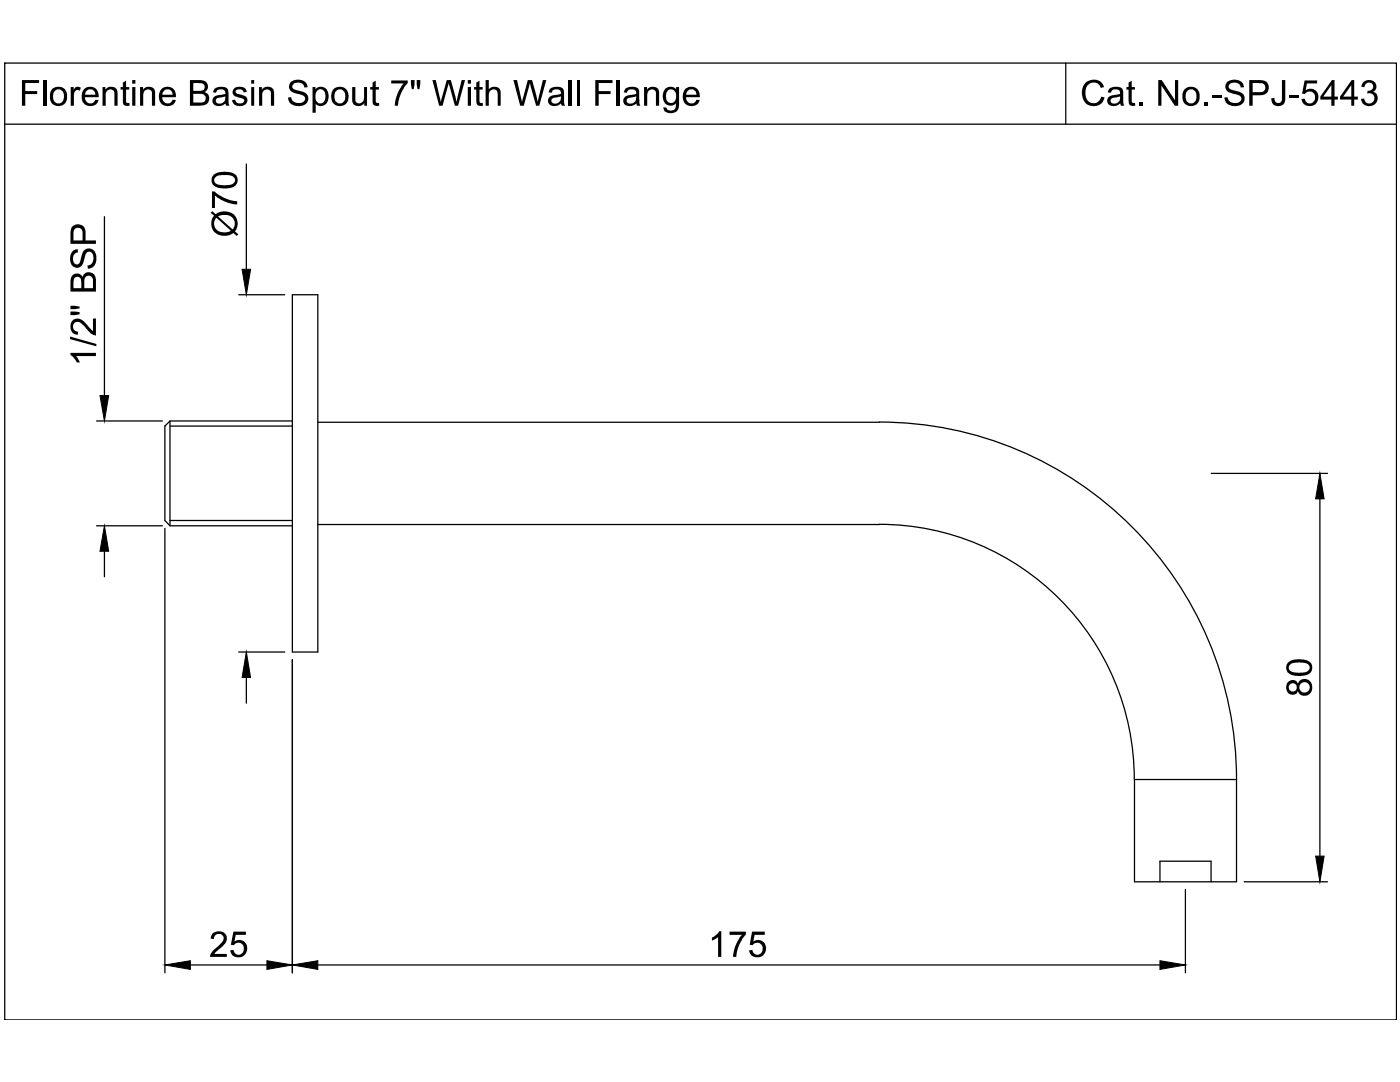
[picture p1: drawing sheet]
<svg xmlns="http://www.w3.org/2000/svg" width="279mm" height="216mm" viewBox="0 0 279 216" stroke-linecap="round" stroke-linejoin="round" font-family="sans-serif">
<!-- layer: 0 -->
<g fill="none" stroke="#000" stroke-width=".25">
<path d="M.9 12.6h277.8v190.9h-277.8zM212.7 12.6v12.2M.9 24.8h277.8M49.2 32.7v21M20.8 43.2v35.7M47.6 58.8h9.2M58.3 58.8h5.1v71.3h-5.1zM19.3 84h13.1M33.9 84v20.9M33.9 85h24.4M58.3 84h-24.4l-1 1v18.9l1 1h24.4M63.4 84.3h112.1"/>
<path d="M175.5 84.2a71.3 71.3 0 0 1 71.3 71.3M241.7 94.5h23.2M263.4 99.5v71.3M19.3 104.9h13.1M20.8 110v5.1M32.9 105.4v88.7M33.9 103.9h24.4M63.4 104.7h112.1M175.5 104.6a50.9 50.9 0 0 1 50.9 50.9M47.6 130.1h9.2M49.2 135.2v5.1M58.3 131.6v62.5"/>
<path d="M226.4 155.5h20.4v20.5h-20.4zM231.5 176v-4.2h10.2v4.2M236.6 177.5v16.6M248.3 176h16.6M38 192.5h15.3M63.4 192.5h168.1"/>
</g>
<path d="M48.3 53.7h1.7l-.8 5.1zM20 78.9h1.7l-.9 5.1zM263.4 94.5l.9 5h-1.7zM20.8 104.9l.9 5.1h-1.7zM49.2 130.1l.8 5.1h-1.7zM262.6 170.8h1.7l-.9 5.2zM32.9 192.5l5.1-.8v1.7zM53.3 191.7l5 .8-5 .9zM58.3 192.5l5.1-.8v1.7zM231.5 191.7l5.1 .8-5.1 .9z" fill="#000" stroke="#000" stroke-width=".2"/>
<g fill="#000">
<path d="M46.7 17.7l1-.4 .9 .2a.94 .94 0 0 1 .6 .8l-.6 .1a.88 .88 0 0 0-.7-.6 .88 .88 0 0 0-.9 .5 2.37 2.37 0 0 0 1.7 .8 1.08 1.08 0 0 1 .6 1.3 1.08 1.08 0 0 1-1.2 .7h-.9l-.5-.3-.4-.8 .6-.1a.94 .94 0 0 0 .9 .7 .94 .94 0 0 0 .9-.6 1.5 1.5 0 0 0-1.2-.6l-.4-.1a.93 .93 0 0 1-.4-1.6zM58.1 16.4l.4-.3 .8-.2 1.3 .2 .5 .5 .3 .8-.7 .1v-.3a1.3 1.3 0 0 0-1.2-.7 1.3 1.3 0 0 0-1.2 .7 1.49 1.49 0 0 0 1.5 .9l1.1 .4 .5 .6 .1 .8-.4 .8-.5 .3-.8 .2-1.3-.2-.8-.8-.2-.8h.6v.2a1.56 1.56 0 0 0 2.8 .2 1.17 1.17 0 0 0-1.3-1l-1.2-.4-.6-.5-.1-.7zM78.1 16.1h3.3v.4l-.8 1-.7 1.4-.3 1.1-.2 1.1h-.6l.3-1.8 .6-1.5 .9-1.1h-2.5zM216.6 16.5l.7-.4 1.2-.2 .9 .2 .6 .6 .4 .7-.7 .1-.3-.5-.4-.4-.4-.1-1 .1-.6 .5-.4 .9 .2 1.5 .3 .6 .5 .4 .4 .1 .8-.1 .7-.5 .3-.7 .6 .1-.2 .6-.4 .7-1 .4-.6 .1-1-.2-.7-.7-.5-.8-.1-1.3 .3-1zM241.9 18.9h1.9v.6h-1.9zM244.7 16.6l.4-.4 .6-.2h1.4l.8 .4 .3 .5 .1 .5h-.7a1.3 1.3 0 0 0-2-.8 .71 .71 0 0 0-.4 .8 .71 .71 0 0 0 .8 .6l1.5 .4 .7 .5 .2 .5-.2 1-.7 .6-1.1 .2-1.2-.3-.7-.8-.1-.7h.6l.2 .6 .4 .4 .5 .1h1a.81 .81 0 0 0 .7-.9 .81 .81 0 0 0-.9-.7l-1.6-.5-.4-.3-.4-.7zM255.8 16h.7v4l-.1 .5-.4 .4-.5 .2h-1.1l-.5-.6-.2-.5v-.4l.7-.1a.78 .78 0 0 0 .7 1 .78 .78 0 0 0 .7-1zM257.3 18.9h1.9v.6h-1.9zM260.4 16.1h2.5v.6h-2.1l-.2 1.3 .7-.3 .7 .1 .6 .3 .5 1v.6l-.2 .6-.5 .6-.4 .2-.8 .1-.9-.4-.4-.4-.2-.7h.7a1.06 1.06 0 0 0 1.3 .9 1.06 1.06 0 0 0 .7-1.4l-.4-.8-.6-.1a.93 .93 0 0 0-1 .5l-.5-.1zM272.1 16.4l.6-.4h.8l.5 .1 .5 .4 .2 .4v.7l-.2 .4-.5 .3 .8 .5 .2 .7-.4 1.1-.4 .3-.8 .3-.8-.1-.7-.5-.3-.9h.7a1.01 1.01 0 0 0 1.1 .9 1.01 1.01 0 0 0 .8-1.3 1.01 1.01 0 0 0-1.3-.6v-.6h.2a.84 .84 0 0 0 .9-.8 .84 .84 0 0 0-.8-.9 .84 .84 0 0 0-.9 .8v.2l-.6-.1zM4.4 16h3.4v.6h-2.7v1.6h2.3v.6h-2.3v2.3h-.7zM8.6 16h.6v5.1h-.6z"/>
<path d="M14.1 17.4h.6v.6a.87 .87 0 0 1 1.4-.5l-.2 .6a.83 .83 0 0 0-.9 .1 .83 .83 0 0 0-.3 .9v2h-.6zM20.5 17.4h.5v.5l.7-.5h1a1.21 1.21 0 0 1 .8 1.4v2.3h-.7v-2.2a.9 .9 0 0 0-1-1.1 .9 .9 0 0 0-.7 1.3v2h-.6zM24.5 16.5l.7-.4v1.3h.6v.5h-.6v2.4l.2 .2h.4l.1 .6h-.3a.87 .87 0 0 1-.9-.2 .87 .87 0 0 1-.2-.9v-2.1h-.4v-.5h.4zM28 17.4h.5v.5l.8-.6 .9 .1a1.14 1.14 0 0 1 .8 1.4v2.3h-.7v-2.2a.89 .89 0 0 0-.9-1.1 .89 .89 0 0 0-.8 1.2v2.1h-.6zM51.7 17.4h.6v.5l.6-.5h1a1.21 1.21 0 0 1 .8 1.4v2.3h-.6v-2.2a.9 .9 0 0 0-1-1.1 .9 .9 0 0 0-.8 1.3v2h-.6zM70.3 17.4h.6v2.1a.87 .87 0 0 0 .8 1.1 .87 .87 0 0 0 .9-1l.1-2.2h.6v3.7h-.6v-.6l-.8 .6h-.9a1.14 1.14 0 0 1-.7-1.4zM74.4 16.5l.6-.4v1.3h.6v.5h-.6v2.4l.2 .2h.4l.1 .6h-.3a.87 .87 0 0 1-.9-.2 .87 .87 0 0 1-.1-.9v-2.1h-.5v-.5h.5zM86.3 16h.7l.9 4.4 1.3-4.4h.8l.9 3.3 .2 1.1 1-4.4h.7l-1.4 5.1h-.6l-1.3-4.5-1.2 4.5h-.7zM95.1 16.5l.6-.4v1.3h.6v.5h-.6v2.4l.2 .2h.4l.1 .6h-.3a.9 .9 0 0 1-1-1.1v-2.1h-.5v-.5h.5zM96.9 16h.7v1.8l.5-.4 .8-.1a1.12 1.12 0 0 1 1 1.4v2.4h-.6v-2.4a.92 .92 0 0 0-1.1-.8 .92 .92 0 0 0-.6 1.2v2h-.7zM102.5 16h.7l1 4.4 1.1-4.4h.9l1.1 4.4 1-4.4h.7l-1.4 5.1h-.6l-1.2-4.5-1.3 4.5h-.7zM113.5 16h.6v5.1h-.6z"/>
<path d="M115.1 16h.6v5.1h-.6zM118.8 16h3.4v.6h-2.7v1.6h2.3v.6h-2.3v2.3h-.7zM123 16h.6v5.1h-.6zM128.5 17.4h.6v.5l.8-.6 .9 .1a1.14 1.14 0 0 1 .7 1.4v2.3h-.6v-2.2a.89 .89 0 0 0-.9-1.1 .89 .89 0 0 0-.8 1.2v2.1h-.7zM225.2 16.5l.7-.4v1.3h.6v.5h-.6v2.4l.1 .2h.5l.1 .6h-.3a.9 .9 0 0 1-1.1-1.1v-2.1h-.4v-.5h.4zM227.3 20.4h.7v.7h-.7zM231.2 16h.6l2.7 4v-4h.6v5.1h-.6l-2.7-4v4h-.6zM240.3 20.4h.8v.7h-.8zM14.3 50.3l.4-.4 .8-.2 .1 .6-.6 .3-.3 .4-.1 1a.73 .73 0 0 0 .8 .8 .73 .73 0 0 0 .7-.9l.3-1.4 .3-.5 .8-.4 1 .2 .4 .4 .3 .7v1.3l-.4 .9-.6 .4-.7 .1v-.6l.3-.1a1.57 1.57 0 0 0 .2-2.7 1.16 1.16 0 0 0-1.1 1.3l-.2 .9-.4 .6-.6 .4h-.8l-.6-.6-.3-.6v-.9zM42.3 38.2h.5l1 .8 1.4 .7 1 .3 1.1 .1v.7l-2-.4-1.6-.8-.8-.6v2.5h-.6zM14.4 64l1-.4 .9 .2 2.3 2.3v-2.5h.5v3.3l-.9-.3-1.8-2-.6-.3a.97 .97 0 0 0-1.2 .8 .97 .97 0 0 0 1 1.1l-.1 .6-.7-.2-.6-.5-.1-.6v-.7zM14.1 70.4h5v.6h-3.9l.7 1.3h-.6l-.6-.9-.6-.6z"/>
<path d="M14 67.2l5.2 1.4v.5l-5.2-1.4zM42.3 186.4l.6-.4 .9-.2 .8 .2 .6 .7 .1 .8-.3 .6-2.2 2.2h2.5v.6h-3.4l.1-.4 .4-.7 1.9-1.7 .2-.5a.96 .96 0 0 0-.8-1.2 .96 .96 0 0 0-1 1l-.6-.1zM46.6 185.9h2.5v.6h-2.1l-.2 1.4 .5-.3h1l.6 .5 .4 .8v.6l-.2 .7-.4 .5-.6 .3h-.8l-.8-.3-.4-.5-.2-.6 .7-.1 .1 .3a1.07 1.07 0 0 0 1.4 .6 1.07 1.07 0 0 0 .5-1.5l-.2-.5a1.13 1.13 0 0 0-1.7 .2l-.6-.1zM142.1 187.1l1-.6 .4-.7h.4v5.1h-.6v-3.9l-1.2 .7zM145.6 185.9h3.3v.6l-.8 .9-.6 1.3-.5 1.3v.9h-.7l.2-1.5 .7-1.6 .9-1.3h-2.5zM150.1 185.9h2.5v.6h-2l-.3 1.4 .9-.3 .8 .1 .6 .6 .3 .7-.1 .7-.2 .5-.4 .5-.5 .3h-.9l-.7-.2-.4-.6-.2-.6 .7-.1v.3a1.08 1.08 0 0 0 1.5 .5 1.08 1.08 0 0 0 .4-1.5l-.2-.4a1.13 1.13 0 0 0-1.7 .2l-.6-.1z"/>
<path d="M10.5 17.8l.6-.4 .6-.1 .7 .1 .6 .5 .3 .7 .1 1.1-.3 .7-.3 .4-.8 .3h-.8l-.9-.6-.3-.8v-.9zM11 18.1l-.4 .6v1a1.08 1.08 0 0 0 1.3 .9 1.08 1.08 0 0 0 .9-1.3l-.3-1.1a1.07 1.07 0 0 0-1.5-.1z"/>
<path d="M16.7 17.9l.8-.5 .9-.1 .7 .4 .5 .6 .1 1.1h-2.8l.3 .8 .6 .4a1.01 1.01 0 0 0 1.2-.7l.7 .1-.4 .7-.5 .4-.8 .1-1.1-.4-.4-.4-.2-.7 .1-1.1zM17.3 18.1l-.3 .8h2a1.02 1.02 0 0 0-.6-1 1.02 1.02 0 0 0-1.1 .2z"/>
<path d="M26.4 16h.6v.7h-.6zM26.4 17.4h.6v3.7h-.6z"/>
<path d="M32.2 17.8l.7-.4h1.1l.7 .4 .4 .8v.8h-2.7l.2 .8 .6 .4a.99 .99 0 0 0 1.3-.7l.6 .1-.2 .5-.5 .5-1 .2-1-.4-.5-.6-.2-.6 .1-1zM32.7 18.1l-.2 .3-.1 .5 2-.1a.99 .99 0 0 0-.6-.9 .99 .99 0 0 0-1.1 .2z"/>
<path d="M50.1 16h.6v.7h-.6zM50.1 17.4h.6v3.7h-.6z"/>
<path d="M66.4 18l.7-.5 .7-.2 .7 .1 .6 .5 .4 .8 .1 .7-.2 .7-.4 .7-1.3 .4-.8-.2-.4-.4-.4-1.1v-.6zM67.2 18l-.3 .4-.2 .6 .1 .7 .4 .7a1.15 1.15 0 0 0 1.4-.1 1.15 1.15 0 0 0 .3-1.3l-.2-.7a1.02 1.02 0 0 0-1.5-.3z"/>
<path d="M82 16h.7l-.1 1.8h-.4zM83.2 16h.7l-.2 1.8h-.4z"/>
<path d="M93.4 16h.6v.7h-.6zM93.4 17.4h.6v3.7h-.6z"/>
<path d="M136.7 17.9l.7-.5 1-.1 .7 .4 .4 .6 .2 1.1h-2.8l.2 .8 .7 .4a1.01 1.01 0 0 0 1.2-.7l.6 .1-.4 .7-.5 .4h-1.1l-.8-.3-.4-.6-.2-.8 .1-.7zM137.3 18.1l-.4 .8h2.1a1.02 1.02 0 0 0-.6-1 1.02 1.02 0 0 0-1.1 .2z"/>
<path d="M236.5 17.7l.6-.3 1-.1 .5 .2 .6 .5 .2 .7v1l-.2 .6-.4 .5-.7 .3h-.8l-1-.6-.3-.8v-.9l.2-.8zM237 18.1l-.3 .6v1a1.09 1.09 0 0 0 1.3 .9 1.09 1.09 0 0 0 .8-1.4l-.1-.4a1.02 1.02 0 0 0-.6-.9 1.02 1.02 0 0 0-1.1 .2z"/>
<path d="M37.9 16h2.5l.5 .2 .4 .4 .2 .5v.6l-.7 .7 .7 .4 .3 .6-.1 .8-.5 .6-.8 .3h-2.5zM38.6 16.6v1.5h1.5a.78 .78 0 0 0 .7-1 .78 .78 0 0 0-1.1-.5zM38.6 18.7v1.8h1.5a.89 .89 0 0 0 1-1 .89 .89 0 0 0-1.2-.8z"/>
<path d="M42.6 35l.4-.4 1-.3h1.1l1.1 .1 1 .7 .2 .6v.7l-.5 .7-.8 .4-.8 .1-1.8-.1-.8-.4-.4-.6-.1-.8zM43.2 35.2a.95 .95 0 0 0-.4 1.2 .95 .95 0 0 0 1.1 .5h1.8l.8-.2a.92 .92 0 0 0 .3-1.1 .92 .92 0 0 0-1-.6l-1.7-.1z"/>
<path d="M42.7 17.8l.4-.3 .6-.2 1.1 .1a1.06 1.06 0 0 1 .8 1.3v1.9l.2 .5h-.7l-.1-.5-.6 .5h-1a1.09 1.09 0 0 1-1-1.2 1.09 1.09 0 0 1 1.3-.9l.5-.1a.56 .56 0 0 0 .8-.5 .56 .56 0 0 0-.7-.6 .86 .86 0 0 0-1.2 .7l-.6-.1zM43.2 19.7a.78 .78 0 0 0 .3 1 .78 .78 0 0 0 1-.2v-.1a.96 .96 0 0 0 .5-1l-.1-.2z"/>
<path d="M62.4 17.4h.6v.5l.1-.2a1.54 1.54 0 0 1 1.8-.1 1.54 1.54 0 0 1 .7 1.6l-.2 1-.6 .7-.9 .3-.6-.2-.3-.3v1.8h-.6zM63.3 18l-.3 .8 .1 1.2a.95 .95 0 0 0 1.1 .6 .95 .95 0 0 0 .7-1.1v-.6a.97 .97 0 0 0-.5-.9 .97 .97 0 0 0-1.1 0z"/>
<path d="M109.7 17.8l.3-.3 .7-.2 1 .1a1.06 1.06 0 0 1 .9 1.3v1.9l.1 .5h-.6l-.1-.5-.6 .5h-1a1.09 1.09 0 0 1-1-1.2 1.09 1.09 0 0 1 1.2-.9l.6-.1a.56 .56 0 0 0 .8-.5 .56 .56 0 0 0-.8-.6 .86 .86 0 0 0-1.1 .7l-.6-.1zM110.1 19.7a.78 .78 0 0 0 .4 1 .78 .78 0 0 0 .9-.2l.1-.1a.96 .96 0 0 0 .4-1v-.2l-1.3 .3z"/>
<path d="M124.7 17.8l.8-.4h1.3a1.01 1.01 0 0 1 .8 1.3v1.9l.2 .5h-.7l-.1-.5-.9 .5h-.7a1.09 1.09 0 0 1-1-1.2 1.09 1.09 0 0 1 1.3-.9l.5-.1a.65 .65 0 0 0 .8-.3 .98 .98 0 0 0-.7-.8 .98 .98 0 0 0-1 .3l-.2 .4-.6-.1zM125.2 19.7a.7 .7 0 0 0 .1 .9 .7 .7 0 0 0 .9 0l.1-.1a1 1 0 0 0 .7-1.1l-.1-.2z"/>
<path d="M132.7 17.8l.5-.4 .7-.1 .7 .2 .3 .3v-.4h.6v3.6l-.1 .8-.8 .7-1.1 .1-.7-.3-.4-.5v-.4l.6 .1a.98 .98 0 0 0 1 .6 .98 .98 0 0 0 .8-.8l.1-.7-.6 .4-.5 .1-.7-.2-.5-.5-.3-.7v-.8zM133.3 18l-.4 1 .1 .9a1.01 1.01 0 0 0 1.3 .6 1.01 1.01 0 0 0 .6-1.2l-.1-.8a.98 .98 0 0 0-1.5-.5z"/>
<path d="M221.3 17.8l.3-.3 .7-.2 1 .1a1.06 1.06 0 0 1 .9 1.3v1.8l.2 .6h-.7l-.1-.5-1 .5h-.8l-.4-.2a1.12 1.12 0 0 1-.3-1.3 1.12 1.12 0 0 1 1.2-.6l.5-.1a.56 .56 0 0 0 .7-.5 .56 .56 0 0 0-.7-.6 .9 .9 0 0 0-1.1 .7l-.6-.1zM221.9 19.6a.64 .64 0 0 0-.1 .9 .64 .64 0 0 0 .8 .1l.3-.1a1 1 0 0 0 .6-1.1v-.2z"/>
<path d="M249.3 16l3 .1 .6 .4 .3 .7-.1 .9-.4 .6-.8 .3h-1.9v2.1h-.7zM250 16.6v1.8h1.5a.94 .94 0 0 0 1-1 .94 .94 0 0 0-1.2-.8z"/>
<path d="M265.8 16h.5v3.3h.7v.6h-.7v1.2h-.6v-1.2h-2.2v-.6zM265.7 17l-1.6 2.3h1.6z"/>
<path d="M269.8 16h.5v3.3h.7v.6h-.7v1.2h-.6v-1.2h-2.3v-.6zM269.7 17l-1.6 2.3h1.6z"/>
<path d="M14.4 55l.3-.3 .5-.1a1.24 1.24 0 0 1 1.2 .7l.1-.2a1.41 1.41 0 0 1 1.8-.7 1.41 1.41 0 0 1 .8 1.7v2.1h-5v-2.3zM15 55.3l-.3 .5v1.7h1.5v-1.4a.76 .76 0 0 0-.3-.8 .76 .76 0 0 0-.9 0zM17.1 55.2l-.3 .7v1.6h1.8v-1.5a.88 .88 0 0 0-.5-.9 .88 .88 0 0 0-1 .1z"/>
<path d="M14.6 45.1l.7-.3h.7l.5 .3 .4 .3 .2 .7v1.9h2v.7h-5v-2.8l.2-.5zM15 45.6l-.3 .7v1.7h1.8v-1.6a.93 .93 0 0 0-.5-.9 .93 .93 0 0 0-1 .1z"/>
<path d="M42.3 42.1l.7 .6 .8-.4 1.3-.1 1 .2 .7 .5 .4 .7 .2 .7-.1 1.2-.4 .7 .7 .6-.3 .3-.7-.6-.9 .5h-1.3l-.8-.2-.9-.6-.5-1.2 .1-1.2 .4-.8-.6-.5zM43.2 43.4l-.4 .6-.1 .8 .2 .7 .4 .4 .4 .3 .8 .2 1.1-.1 .5-.3zM43.5 43.2l2.9 2.6 .1-.2 .3-.5v-.8l-.5-1-1-.4h-.9z"/>
<path d="M14.1 62.2l1.8 .1v.4l-1.8 .2zM14.1 61l1.8 .2v.3l-1.8 .2z"/>
<path d="M257.1 136l.6-.3a1.03 1.03 0 0 1 1.4 .8l.1-.5 .5-.4 .9-.1 .5 .2 .4 .3 .4 .9-.1 1-.5 .6-.5 .3-1.2-.1-.4-.4-.1-.4a1.26 1.26 0 0 1-1.7 .6 1.26 1.26 0 0 1-.7-1.6zM257.2 137.2a.82 .82 0 0 0 1.6 0 .82 .82 0 0 0-1.6 0zM259.3 137.1a1.05 1.05 0 0 0 2.1 0 1.05 1.05 0 0 0-2.1 0z"/>
<path d="M257 132.3l.7-.5 .7-.2 1.2-.1 1.1 .2 .7 .4 .3 .3 .2 .6-.1 .7-.5 .7-.6 .3-1.1 .2-1.7-.2-.7-.4-.4-.4-.1-.9zM257.5 132.6a.96 .96 0 0 0-.1 1.1 .96 .96 0 0 0 1.1 .5h1.6l.8-.2a.94 .94 0 0 0 .4-1.2 .94 .94 0 0 0-1.1-.5l-1.7-.1-.8 .2z"/>
</g>
</svg>
